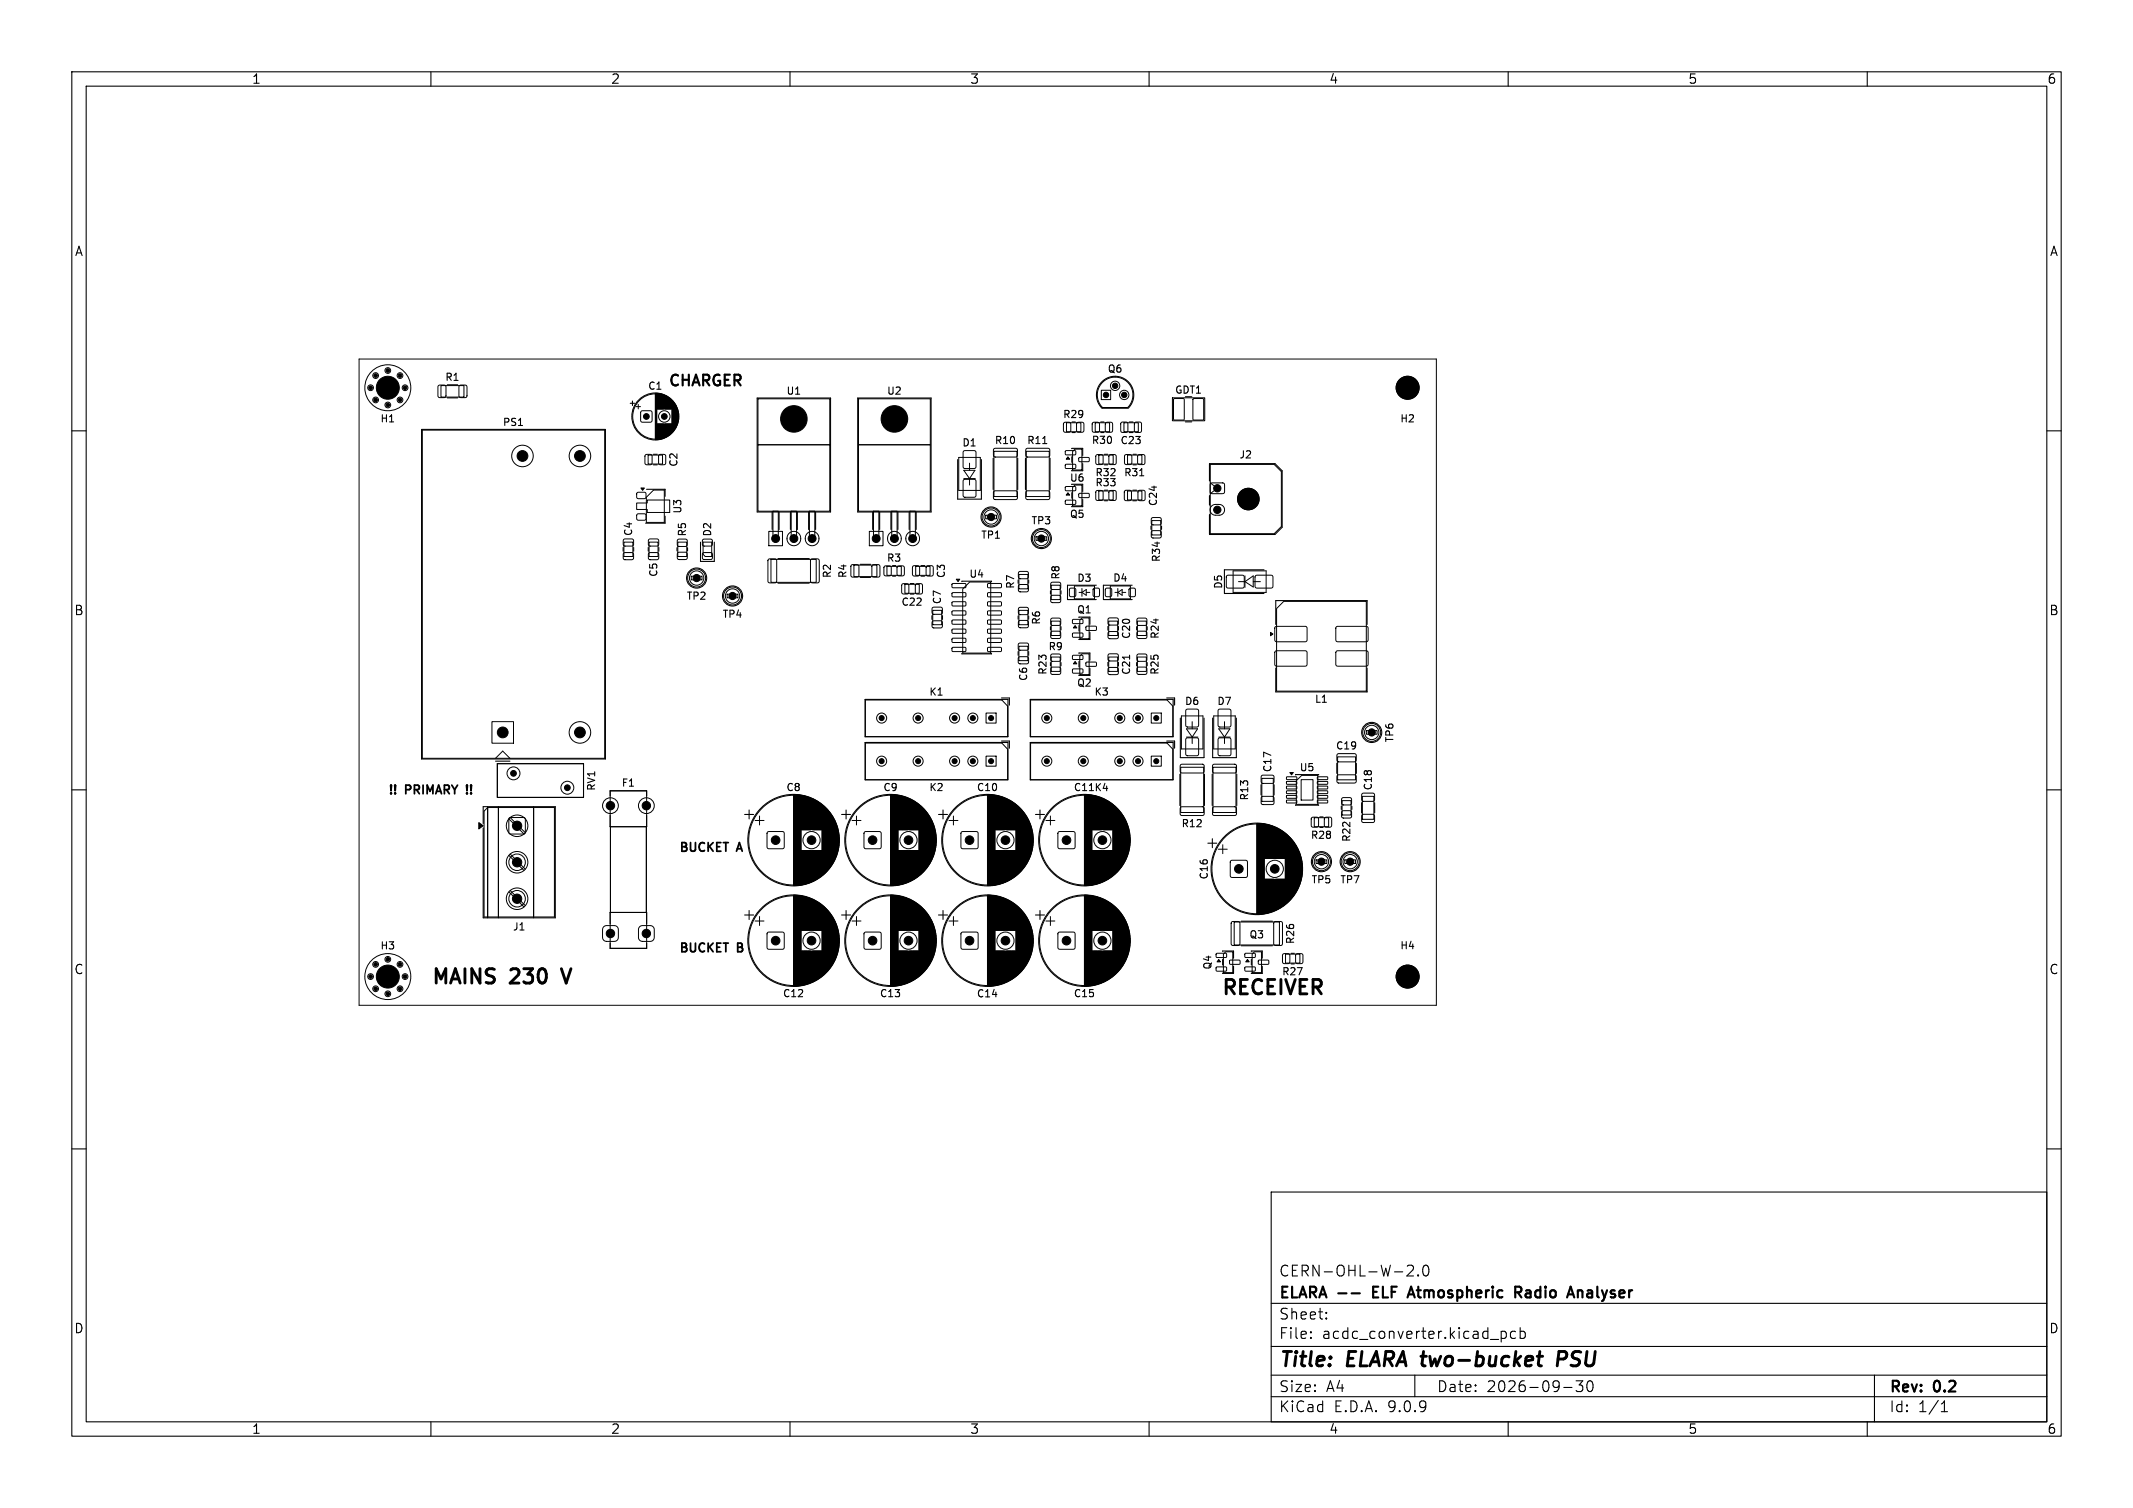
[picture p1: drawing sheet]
<svg xmlns="http://www.w3.org/2000/svg" width="297mm" height="210mm" viewBox="0 0 297 210" stroke-linecap="round" stroke-linejoin="round" font-family="sans-serif">
<defs><g id="words">
<g font-size="2.8">
<text x="60" y="137.6">MAINS</text>
<text x="71.3" y="137.6">230</text>
<text x="79.3" y="137.6">V</text>
<text x="170" y="139.1">RECEIVER</text>
<text x="178" y="190.9">Title:</text>
<text x="187.7" y="190.9">ELARA two-bucket</text>
<text x="218.5" y="190.9">PSU</text>
</g>
<g font-size="2.1">
<text x="93" y="54.2">CHARGER</text>
<text x="178" y="178">CERN-OHL-W-2.0</text>
<text x="178" y="184">Sheet:</text>
<text x="178" y="181.2">ELARA --</text>
<text x="191.8" y="181.2">ELF</text>
<text x="197.4" y="181.2">Atmospheric</text>
<text x="212.8" y="181.2">Radio</text>
<text x="220.9" y="181.2">Analyser</text>
<text x="178" y="186.7">File:</text>
<text x="184.1" y="186.7">acdc_converter.kicad_pcb</text>
<text x="178" y="196.9">KiCad</text>
<text x="178" y="194.1">Size:</text>
<text x="184.7" y="194.1">A4</text>
<text x="185.7" y="196.9">E.D.A.</text>
<text x="193.3" y="196.9">9.0.9</text>
<text x="200" y="194.1">Date:</text>
<text x="207" y="194.1">2026-09-30</text>
<text x="263" y="194.3">Rev:</text>
<text x="263" y="196.9">Id:</text>
<text x="267.1" y="196.9">1/1</text>
<text x="269.4" y="194.3">0.2</text>
</g>
<g font-size="1.8">
<text x="35" y="11.9">1</text>
<text x="85" y="11.9">2</text>
<text x="135" y="11.9">3</text>
<text x="185" y="11.9">4</text>
<text x="235" y="11.9">5</text>
<text x="285" y="11.9">6</text>
<text x="10.3" y="35.9">A</text>
<text x="285.4" y="35.9">A</text>
<text x="10.3" y="85.9">B</text>
<text x="285.3" y="85.9">B</text>
<text x="10.3" y="135.9">C</text>
<text x="285.3" y="135.9">C</text>
<text x="10.3" y="185.9">D</text>
<text x="285.3" y="185.9">D</text>
<text x="35" y="199.9">1</text>
<text x="85" y="199.9">2</text>
<text x="135" y="199.9">3</text>
<text x="185" y="199.9">4</text>
<text x="235" y="199.9">5</text>
<text x="285" y="199.9">6</text>
</g>
<g font-size="1.7">
<text x="54" y="111">!!</text>
<text x="56.6" y="111">PRIMARY</text>
<text x="65.6" y="111">!!</text>
<text x="94.5" y="119">BUCKET</text>
<text x="102.8" y="119">A</text>
<text x="94.5" y="133">BUCKET</text>
<text x="102.8" y="133">B</text>
</g>
<g font-size="1.4">
<text x="61.9" y="53.2">R1</text>
<text x="154.1" y="52.1">Q6</text>
<text x="52.9" y="59">H1</text>
<text x="69.9" y="59.5">PS1</text>
<text x="90.1" y="54.5">C1</text>
<text x="109.4" y="55.2">U1</text>
<text x="123.4" y="55.2">U2</text>
<text x="147.9" y="58.4">R29</text>
<text x="163.5" y="55">GDT1</text>
<text x="194.9" y="59">H2</text>
<text x="94.5" y="65.1" transform="rotate(-90 94.5 65.1)">C2</text>
<text x="133.9" y="62.4">D1</text>
<text x="138.4" y="62">R10</text>
<text x="142.9" y="62">R11</text>
<text x="151.9" y="62">R30</text>
<text x="155.9" y="62.1">C23</text>
<text x="172.5" y="64">J2</text>
<text x="95.1" y="71.6" transform="rotate(-90 95.1 71.6)">U3</text>
<text x="148.9" y="67.3">U6</text>
<text x="152.4" y="66.5">R32</text>
<text x="152.4" y="67.9">R33</text>
<text x="156.4" y="66.5">R31</text>
<text x="161.3" y="70.6" transform="rotate(-90 161.3 70.6)">C24</text>
<text x="88.2" y="74.7" transform="rotate(-90 88.2 74.7)">C4</text>
<text x="95.7" y="74.8" transform="rotate(-90 95.7 74.8)">R5</text>
<text x="99.2" y="74.8" transform="rotate(-90 99.2 74.8)">D2</text>
<text x="136.5" y="75.2">TP1</text>
<text x="143.5" y="73.2">TP3</text>
<text x="148.9" y="72.3">Q5</text>
<text x="91.7" y="80.4" transform="rotate(-90 91.7 80.4)">C5</text>
<text x="95.5" y="83.7">TP2</text>
<text x="115.9" y="80.6" transform="rotate(-90 115.9 80.6)">R2</text>
<text x="118.1" y="80.6" transform="rotate(-90 118.1 80.6)">R4</text>
<text x="123.4" y="78.4">R3</text>
<text x="131.8" y="80.6" transform="rotate(-90 131.8 80.6)">C3</text>
<text x="134.9" y="80.7">U4</text>
<text x="141.4" y="82.1" transform="rotate(-90 141.4 82.1)">R7</text>
<text x="147.7" y="80.8" transform="rotate(-90 147.7 80.8)">R8</text>
<text x="149.9" y="81.2">D3</text>
<text x="154.9" y="81.2">D4</text>
<text x="161.7" y="78.4" transform="rotate(-90 161.7 78.4)">R34</text>
<text x="170.4" y="82.1" transform="rotate(-90 170.4 82.1)">D5</text>
<text x="100.5" y="86.2">TP4</text>
<text x="125.4" y="84.6">C22</text>
<text x="131.2" y="84.2" transform="rotate(-90 131.2 84.2)">C7</text>
<text x="145" y="87.1" transform="rotate(-90 145 87.1)">R6</text>
<text x="149.9" y="85.6">Q1</text>
<text x="157.6" y="89.1" transform="rotate(-90 157.6 89.1)">C20</text>
<text x="161.5" y="89.1" transform="rotate(-90 161.5 89.1)">R24</text>
<text x="143.2" y="94.9" transform="rotate(-90 143.2 94.9)">C6</text>
<text x="145.9" y="90.8">R9</text>
<text x="145.9" y="94.1" transform="rotate(-90 145.9 94.1)">R23</text>
<text x="149.9" y="95.8">Q2</text>
<text x="157.6" y="94.1" transform="rotate(-90 157.6 94.1)">C21</text>
<text x="161.5" y="94.1" transform="rotate(-90 161.5 94.1)">R25</text>
<text x="129.3" y="97.1">K1</text>
<text x="152.3" y="97.1">K3</text>
<text x="164.9" y="98.4">D6</text>
<text x="169.4" y="98.4">D7</text>
<text x="183" y="98.1">L1</text>
<text x="177.2" y="107.6" transform="rotate(-90 177.2 107.6)">C17</text>
<text x="180.9" y="107.6">U5</text>
<text x="185.9" y="104.6">C19</text>
<text x="194.2" y="103.5" transform="rotate(-90 194.2 103.5)">TP6</text>
<text x="83.1" y="110.2" transform="rotate(-90 83.1 110.2)">RV1</text>
<text x="86.5" y="109.8">F1</text>
<text x="109.4" y="110.4">C8</text>
<text x="122.9" y="110.4">C9</text>
<text x="129.3" y="110.4">K2</text>
<text x="135.9" y="110.4">C10</text>
<text x="149.4" y="110.4">C11 K4</text>
<text x="174" y="111.6" transform="rotate(-90 174 111.6)">R13</text>
<text x="191.2" y="110.2" transform="rotate(-90 191.2 110.2)">C18</text>
<text x="164.4" y="115.4">R12</text>
<text x="182.4" y="117">R28</text>
<text x="188.2" y="117.3" transform="rotate(-90 188.2 117.3)">R22</text>
<text x="168.4" y="122.6" transform="rotate(-90 168.4 122.6)">C16</text>
<text x="182.5" y="123.2">TP5</text>
<text x="186.5" y="123.2">TP7</text>
<text x="71.3" y="129.8">J1</text>
<text x="173.9" y="130.9">Q3</text>
<text x="180.4" y="131.6" transform="rotate(-90 180.4 131.6)">R26</text>
<text x="52.9" y="132.4">H3</text>
<text x="168.9" y="135.1" transform="rotate(-90 168.9 135.1)">Q4</text>
<text x="178.4" y="136">R27</text>
<text x="194.9" y="132.4">H4</text>
<text x="108.9" y="139.1">C12</text>
<text x="122.4" y="139.1">C13</text>
<text x="135.9" y="139.1">C14</text>
<text x="149.4" y="139.1">C15</text>
</g>
</g></defs>
<g fill="none" stroke="#000" stroke-width=".15">
<path d="M10 10h277v190h-277zM12 12h273v186h-273zM60 10v2M110 10v2M160 10v2M210 10v2M260 10v2M58.7 59.8h25.6v45.9h-25.6zM62.3 55.4h1.4M87.7 56.2h.7M88.1 55.8v.7M91.2 54.8v6.4"/>
<path d="M91.3 54.8v6.4M91.4 54.8v6.4M91.5 54.8v2.2M91.5 59v2.2M91.6 54.8v2.2M91.6 59v2.2M91.7 54.8v2.2M91.7 59v2.2M91.8 54.8v2.2M91.8 59v2.2M91.9 54.8v2.2M91.9 59v2.2"/>
<path d="M92 54.9v2.1M92 59v2.2M92 59v2.1M92.1 54.9v2.1M92.1 59v2.1M92.2 54.9v2.1M92.2 59v2.1M92.3 54.9v2.1M92.3 59v2.1M92.3 55v2M92.3 59v2M92.4 55v2"/>
<path d="M92.4 59v2M92.4 55v1.9M92.4 59.1v1.9M92.5 55v1.9M92.5 59.1v1.9M92.6 55v1.9M92.6 59.1v1.9M92.6 55.1v1.9M92.6 59v1.9M92.7 55.1v1.9M92.7 59v1.9M92.8 55.1v1.9"/>
<path d="M92.8 59v1.9M92.8 55.2v1.8M92.8 59v1.8M92.9 55.2v1.8M92.9 59v1.8M93 55.3v1.7M93 59v1.7M93.1 55.3v1.7M93.1 59v1.7M93.1 55.4v1.6M93.1 59v1.6M93.2 55.4v1.6"/>
<path d="M93.2 59v1.6M93.2 55.5v1.5M93.2 59v1.5M93.3 55.5v1.5M93.3 59v1.5M93.4 55.6v1.4M93.4 59v1.5M93.4 59v1.4M93.5 55.6v1.4M93.5 59v1.4M93.5 55.7v1.3M93.5 59v1.3"/>
<path d="M93.6 55.7v4.6M93.6 55.8v4.4M93.7 55.9v4.2M93.8 56v4M93.9 56.1v3.8M93.9 56.2v3.6M94 56.2v3.6M94 56.3v3.4M94 56.4v3.2M94.1 56.4v3.2M94.1 56.5v3M94.2 56.6v2.8"/>
<path d="M94.2 56.7v2.7M94.3 56.7v2.6M94.3 56.8v2.4M94.3 56.9v2.2M94.4 57.1v1.8M94.4 57.2v1.6M94.4 57.4v1.2M94.5 57.6v.8M105.4 55.4h10.2v15.9h-10.2zM119.4 55.4h10.3v15.9h-10.3zM153.3 58.8h.4M153.4 56.8a2.6 2.6 0 0 1 0-3.6 2.6 2.6 0 0 1 3.7 0 2.6 2.6 0 0 1 0 3.6"/>
<path d="M153.5 56.9h3.6M157.2 58.8h.6M165.1 58.8h.8M10 60h2M86.8 76.2v.6M88.2 76.2v.6M90 68.1h2.6v1M90.3 76.2v.6M91 63.3h.5M91 64.7h.5M91.7 76.2v.6M92.6 71.9v1h-2.7"/>
<path d="M94.3 76.3v.4M95.7 76.3v.4M97.5 75.5v2.7h2v-2.7M107.5 71.3v2.4M108.3 77.8h4.4M108.5 71.3v2.4M110.1 71.3v2.4M111 71.3v2.4M112.6 71.3v2.4M113.6 71.3v2.4M119.8 78.6h1.4M121.5 71.3v2.4"/>
<path d="M122.5 71.3v2.4M124.1 71.3v2.4M125 71.3v2.4M126.6 71.3v2.4M127.6 71.3v2.4M128.2 78.8h.6M133.3 64v5.5h3.3v-5.5M138.3 63.8v4.4M141.7 63.8v4.4M142.8 63.8v4.4M145.2 61.8h.6M146.2 63.8v4.4"/>
<path d="M149.2 62.5l1.6-.1v1M149.2 63.6v.8M149.2 68.6v.8M149.3 60.2h.4M150.8 64.6v1l-1.6-.1M150.8 69.6v1l-1.6-.1M150.8 67.4v1M153.3 60.2h.4M153.8 69.7h.4M153.8 63.3h.4M153.8 64.7h.4M157.2 60.2h.6"/>
<path d="M157.7 68.3h.6M157.7 69.7h.6M157.8 63.3h.4M157.8 64.7h.4M158.7 66.3h.6M160.3 73.3v.4M161.7 73.3v.4M168.4 67v-2.4h9.1l1 1v7.8l-1 1h-9.1v-2.7M168.4 69v1.3M176 79.4h-5.5v3.3h5.5M285 60h2M108.3 81.2h4.4"/>
<path d="M119.8 80.4h1.4M120.5 97.4h19.8v5.2h-19.8zM124.3 80.2h.4M126.7 81.3h.6M126.7 82.7h.6M128.2 80.2h.6M129.8 85.7v.6M131.2 85.7v.6M133.9 81h4.2M133.9 91h4.2M139.4 97.2h1.1v1M141.8 85.8v.4"/>
<path d="M141.8 90.7v.6M143.2 80.8v.4M143.2 85.8v.4M143.2 90.7v.6M143.4 97.4h19.9v5.2h-19.9zM146.3 82.3v.4M146.3 87.3v.4M147.7 82.3v.4M147.7 87.3v.4M147.7 92.3v.4M150.2 91l1.6-.1v1M150.2 87.1v.8"/>
<path d="M150.2 92.1v.8M151.8 85.9v1M151.8 88.1v1l-1.6-.1M151.8 93.1v1l-1.6-.1M152.6 81.5h-4v2h4M154.3 87.2v.6M154.3 92.2v.6M155.7 87.2v.6M155.7 92.2v.6M157.3 91.2v.6M157.6 81.5h-4v2h4M158.3 87.3v.4"/>
<path d="M158.3 92.3v.4M159.7 87.3v.4M159.7 92.3v.4M162.4 97.2h1.2v1M177.6 87v-3.4h12.8v3.4M177.6 93v3.4h12.8v-3.4M10 110h2M67.3 114.7v-2.4h10v15.5h-10v-12.5M67.9 112.3v15.5M69 106h2M69.2 106.4h12v4.7h-12zM69.4 112.3v15.5"/>
<path d="M74.3 112.3v15.5M85 110.8v-.7h5v.7M85 113.6v1.5h5v-1.5M85 115.1v12M90 115.1v12M103.7 113.4h1.2M104.3 112.8v1.3M110.5 110.7v12.6M110.6 110.7v12.6M110.7 110.7v12.6M110.8 110.7v12.6M110.9 110.7v12.6"/>
<path d="M111 110.7v12.6M111.1 110.7v12.6M111.2 110.7v12.6M111.3 110.7v12.6M111.4 110.7v12.6M111.5 110.7v12.6M111.5 110.8v12.4M111.6 110.8v4.8M111.6 118.4v4.8M111.7 110.8v4.8M111.7 118.4v4.8M111.8 110.8v4.8"/>
<path d="M111.8 118.4v4.8M111.9 110.8v4.8M111.9 118.4v4.8M112 110.8v4.8M112 118.4v4.8M112 110.9v4.7M112 118.4v4.7M112.1 110.9v4.7M112.1 118.4v4.7M112.2 110.9v4.7M112.2 118.4v4.7M112.3 110.9v4.7"/>
<path d="M112.3 118.4v4.7M112.4 111v4.6M112.4 118.4v4.6M112.5 111v4.6M112.5 118.4v4.6M112.6 111v4.6M112.6 118.4v4.6M112.7 111v4.6M112.7 118.4v4.6M112.7 111.1v4.5M112.7 118.4v4.5M112.8 111.1v4.5"/>
<path d="M112.8 118.4v4.5M112.9 111.1v4.5M112.9 118.4v4.5M112.9 111.1v4.4M112.9 118.5v4.4M112.9 111.2v4.3M112.9 118.5v4.3M113 111.2v4.3M113 118.5v4.3M113.1 111.2v4.3M113.1 118.5v4.3M113.1 111.2v4.4"/>
<path d="M113.1 118.4v4.4M113.2 111.3v4.3M113.2 118.4v4.3M113.3 111.3v4.3M113.3 118.4v4.3M113.4 111.4v4.2M113.4 118.4v4.2M113.5 111.4v4.2M113.5 118.4v4.2M113.6 111.5v4.1M113.6 118.4v4.1M113.7 111.5v4.1"/>
<path d="M113.7 118.4v4.1M113.7 111.6v4M113.7 118.4v4M113.8 111.6v4M113.8 118.4v4M113.9 111.6v4M113.9 118.4v4M113.9 111.7v3.9M113.9 118.4v3.9M114 111.7v3.9M114 118.4v3.9M114.1 111.8v3.8"/>
<path d="M114.1 118.4v3.8M114.2 111.8v3.8M114.2 118.4v3.8M114.2 111.9v3.7M114.2 118.4v3.7M114.3 111.9v3.7M114.3 118.4v3.7M114.3 112v3.6M114.3 118.4v3.6M114.4 112v3.6M114.4 118.4v3.6M114.5 112.1v9.9"/>
<path d="M114.5 112.1v9.8M114.6 112.1v9.8M114.6 112.2v9.6M114.7 112.2v9.6M114.7 112.3v9.4M114.8 112.3v9.4M114.8 112.4v9.2M114.9 112.4v9.2M114.9 112.5v9M115 112.5v9M115 112.6v8.8M115.1 112.6v8.8"/>
<path d="M115.1 112.7v8.6M115.2 112.7v8.6M115.2 112.8v8.4M115.3 112.8v8.4M115.3 112.9v8.2M115.4 112.9v8.2M115.4 113v8M115.5 113v8M115.5 113.1v7.8M115.6 113.2v7.6M115.6 113.3v7.5M115.7 113.3v7.4"/>
<path d="M115.7 113.4v7.2M115.8 113.5v7M115.9 113.6v6.8M115.9 113.7v6.6M116 113.8v6.4M116 113.9v6.2M116.1 113.9v6.2M116.1 114v6M116.1 114.1v5.8M116.2 114.2v5.6M116.3 114.3v5.4M116.3 114.4v5.2"/>
<path d="M116.3 114.5v5M116.4 114.6v4.8M116.4 114.7v4.6M116.5 114.8v4.4M116.5 114.9v4.2M116.5 115v4M116.6 115.1v3.8M116.6 115.3v3.4M116.7 115.4v3.2M116.7 115.6v2.8M116.7 115.8v2.4M116.8 116v2"/>
<path d="M116.8 116.2v1.6M116.9 116.7v.6M117.2 113.4h1.2M117.8 112.8v1.3M120.5 103.4h19.8v5.2h-19.8zM124 110.7v12.6M124.1 110.7v12.6M124.2 110.7v12.6M124.3 110.7v12.6M124.4 110.7v12.6M124.5 110.7v12.6M124.6 110.7v12.6"/>
<path d="M124.7 110.7v12.6M124.8 110.7v12.6M124.9 110.7v12.6M125 110.7v12.6M125 110.8v12.4M125.1 110.8v4.8M125.1 118.4v4.8M125.2 110.8v4.8M125.2 118.4v4.8M125.3 110.8v4.8M125.3 118.4v4.8M125.4 110.8v4.8"/>
<path d="M125.4 118.4v4.8M125.5 110.8v4.8M125.5 118.4v4.8M125.5 110.9v4.7M125.5 118.4v4.7M125.6 110.9v4.7M125.6 118.4v4.7M125.7 110.9v4.7M125.7 118.4v4.7M125.8 110.9v4.7M125.8 118.4v4.7M125.9 111v4.6"/>
<path d="M125.9 118.4v4.6M126 111v4.6M126 118.4v4.6M126.1 111v4.6M126.1 118.4v4.6M126.2 111v4.6M126.2 118.4v4.6M126.2 111.1v4.5M126.2 118.4v4.5M126.3 111.1v4.5M126.3 118.4v4.5M126.4 111.1v4.5"/>
<path d="M126.4 118.4v4.5M126.4 111.1v4.4M126.4 118.5v4.4M126.4 111.2v4.3M126.4 118.5v4.3M126.5 111.2v4.3M126.5 118.5v4.3M126.6 111.2v4.3M126.6 118.5v4.3M126.6 111.2v4.4M126.6 118.4v4.4M126.7 111.3v4.3"/>
<path d="M126.7 118.4v4.3M126.8 111.3v4.3M126.8 118.4v4.3M126.9 111.4v4.2M126.9 118.4v4.2M127 111.4v4.2M127 118.4v4.2M127.1 111.5v4.1M127.1 118.4v4.1M127.2 111.5v4.1M127.2 118.4v4.1M127.2 111.6v4"/>
<path d="M127.2 118.4v4M127.3 111.6v4M127.3 118.4v4M127.4 111.6v4M127.4 118.4v4M127.4 111.7v3.9M127.4 118.4v3.9M127.5 111.7v3.9M127.5 118.4v3.9M127.6 111.8v3.8M127.6 118.4v3.8M127.7 111.8v3.8"/>
<path d="M127.7 118.4v3.8M127.7 111.9v3.7M127.7 118.4v3.7M127.8 111.9v3.7M127.8 118.4v3.7M127.8 112v3.6M127.8 118.4v3.6M127.9 112v3.6M127.9 118.4v3.6M128 112.1v9.9M128 112.1v9.8M128.1 112.1v9.8"/>
<path d="M128.1 112.2v9.6M128.2 112.2v9.6M128.2 112.3v9.4M128.3 112.3v9.4M128.3 112.4v9.2M128.4 112.4v9.2M128.4 112.5v9M128.5 112.5v9M128.5 112.6v8.8M128.6 112.6v8.8M128.6 112.7v8.6M128.7 112.7v8.6"/>
<path d="M128.7 112.8v8.4M128.8 112.8v8.4M128.8 112.9v8.2M128.9 112.9v8.2M128.9 113v8M129 113v8M129 113.1v7.8M129.1 113.2v7.6M129.1 113.3v7.5M129.2 113.3v7.4M129.2 113.4v7.2M129.3 113.5v7"/>
<path d="M129.4 113.6v6.8M129.4 113.7v6.6M129.5 113.8v6.4M129.5 113.9v6.2M129.6 113.9v6.2M129.6 114v6M129.6 114.1v5.8M129.7 114.2v5.6M129.8 114.3v5.4M129.8 114.4v5.2M129.8 114.5v5M129.9 114.6v4.8"/>
<path d="M129.9 114.7v4.6M130 114.8v4.4M130 114.9v4.2M130 115v4M130.1 115.1v3.8M130.1 115.3v3.4M130.2 115.4v3.2M130.2 115.6v2.8M130.2 115.8v2.4M130.3 116v2M130.3 116.2v1.6M130.4 116.7v.6"/>
<path d="M130.7 113.4h1.2M131.3 112.8v1.3M137.5 110.7v12.6M137.6 110.7v12.6M137.7 110.7v12.6M137.8 110.7v12.6M137.9 110.7v12.6M138 110.7v12.6M138.1 110.7v12.6M138.2 110.7v12.6M138.3 110.7v12.6M138.4 110.7v12.6"/>
<path d="M138.5 110.7v12.6M138.5 110.8v12.4M138.6 110.8v4.8M138.6 118.4v4.8M138.7 110.8v4.8M138.7 118.4v4.8M138.8 110.8v4.8M138.8 118.4v4.8M138.9 110.8v4.8M138.9 118.4v4.8M139 110.8v4.8M139 118.4v4.8"/>
<path d="M139 110.9v4.7M139 118.4v4.7M139.1 110.9v4.7M139.1 118.4v4.7M139.2 110.9v4.7M139.2 118.4v4.7M139.3 110.9v4.7M139.3 118.4v4.7M139.4 111v4.6M139.4 118.4v4.6M139.4 103.2h1.1v1M139.5 111v4.6"/>
<path d="M139.5 118.4v4.6M139.6 111v4.6M139.6 118.4v4.6M139.7 111v4.6M139.7 118.4v4.6M139.7 111.1v4.5M139.7 118.4v4.5M139.8 111.1v4.5M139.8 118.4v4.5M139.9 111.1v4.5M139.9 118.4v4.5M139.9 111.1v4.4"/>
<path d="M139.9 118.5v4.4M139.9 111.2v4.3M139.9 118.5v4.3M140 111.2v4.3M140 118.5v4.3M140.1 111.2v4.3M140.1 118.5v4.3M140.1 111.2v4.4M140.1 118.4v4.4M140.2 111.3v4.3M140.2 118.4v4.3M140.3 111.3v4.3"/>
<path d="M140.3 118.4v4.3M140.4 111.4v4.2M140.4 118.4v4.2M140.5 111.4v4.2M140.5 118.4v4.2M140.6 111.5v4.1M140.6 118.4v4.1M140.7 111.5v4.1M140.7 118.4v4.1M140.7 111.6v4M140.7 118.4v4M140.8 111.6v4"/>
<path d="M140.8 118.4v4M140.9 111.6v4M140.9 118.4v4M140.9 111.7v3.9M140.9 118.4v3.9M141 111.7v3.9M141 118.4v3.9M141.1 111.8v3.8M141.1 118.4v3.8M141.2 111.8v3.8M141.2 118.4v3.8M141.2 111.9v3.7"/>
<path d="M141.2 118.4v3.7M141.3 111.9v3.7M141.3 118.4v3.7M141.3 112v3.6M141.3 118.4v3.6M141.4 112v3.6M141.4 118.4v3.6M141.5 112.1v9.9M141.5 112.1v9.8M141.6 112.1v9.8M141.6 112.2v9.6M141.7 112.2v9.6"/>
<path d="M141.7 112.3v9.4M141.8 112.3v9.4M141.8 112.4v9.2M141.9 112.4v9.2M141.9 112.5v9M142 112.5v9M142 112.6v8.8M142.1 112.6v8.8M142.1 112.7v8.6M142.2 112.7v8.6M142.2 112.8v8.4M142.3 112.8v8.4"/>
<path d="M142.3 112.9v8.2M142.4 112.9v8.2M142.4 113v8M142.5 113v8M142.5 113.1v7.8M142.6 113.2v7.6M142.6 113.3v7.5M142.7 113.3v7.4M142.7 113.4v7.2M142.8 113.5v7M142.9 113.6v6.8M142.9 113.7v6.6"/>
<path d="M143 113.8v6.4M143 113.9v6.2M143.1 113.9v6.2M143.1 114v6M143.1 114.1v5.8M143.2 114.2v5.6M143.3 114.3v5.4M143.3 114.4v5.2M143.3 114.5v5M143.4 114.6v4.8M143.4 114.7v4.6M143.4 103.4h19.9v5.2h-19.9z"/>
<path d="M143.5 114.8v4.4M143.5 114.9v4.2M143.5 115v4M143.6 115.1v3.8M143.6 115.3v3.4M143.7 115.4v3.2M143.7 115.6v2.8M143.7 115.8v2.4M143.8 116v2M143.8 116.2v1.6M143.9 116.7v.6M144.2 113.4h1.2"/>
<path d="M144.8 112.8v1.3M151 110.7v12.6M151.1 110.7v12.6M151.2 110.7v12.6M151.3 110.7v12.6M151.4 110.7v12.6M151.5 110.7v12.6M151.6 110.7v12.6M151.7 110.7v12.6M151.8 110.7v12.6M151.9 110.7v12.6M152 110.7v12.6"/>
<path d="M152 110.8v12.4M152.1 110.8v4.8M152.1 118.4v4.8M152.2 110.8v4.8M152.2 118.4v4.8M152.3 110.8v4.8M152.3 118.4v4.8M152.4 110.8v4.8M152.4 118.4v4.8M152.5 110.8v4.8M152.5 118.4v4.8M152.5 110.9v4.7"/>
<path d="M152.5 118.4v4.7M152.6 110.9v4.7M152.6 118.4v4.7M152.7 110.9v4.7M152.7 118.4v4.7M152.8 110.9v4.7M152.8 118.4v4.7M152.9 111v4.6M152.9 118.4v4.6M153 111v4.6M153 118.4v4.6M153.1 111v4.6"/>
<path d="M153.1 118.4v4.6M153.2 111v4.6M153.2 118.4v4.6M153.2 111.1v4.5M153.2 118.4v4.5M153.3 111.1v4.5M153.3 118.4v4.5M153.4 111.1v4.5M153.4 118.4v4.5M153.4 111.1v4.4M153.4 118.5v4.4M153.4 111.2v4.3"/>
<path d="M153.4 118.5v4.3M153.5 111.2v4.3M153.5 118.5v4.3M153.6 111.2v4.3M153.6 118.5v4.3M153.6 111.2v4.4M153.6 118.4v4.4M153.7 111.3v4.3M153.7 118.4v4.3M153.8 111.3v4.3M153.8 118.4v4.3M153.9 111.4v4.2"/>
<path d="M153.9 118.4v4.2M154 111.4v4.2M154 118.4v4.2M154.1 111.5v4.1M154.1 118.4v4.1M154.2 111.5v4.1M154.2 118.4v4.1M154.2 111.6v4M154.2 118.4v4M154.3 111.6v4M154.3 118.4v4M154.4 111.6v4"/>
<path d="M154.4 118.4v4M154.4 111.7v3.9M154.4 118.4v3.9M154.5 111.7v3.9M154.5 118.4v3.9M154.6 111.8v3.8M154.6 118.4v3.8M154.7 111.8v3.8M154.7 118.4v3.8M154.7 111.9v3.7M154.7 118.4v3.7M154.8 111.9v3.7"/>
<path d="M154.8 118.4v3.7M154.8 112v3.6M154.8 118.4v3.6M154.9 112v3.6M154.9 118.4v3.6M155 112.1v9.9M155 112.1v9.8M155.1 112.1v9.8M155.1 112.2v9.6M155.2 112.2v9.6M155.2 112.3v9.4M155.3 112.3v9.4"/>
<path d="M155.3 112.4v9.2M155.4 112.4v9.2M155.4 112.5v9M155.5 112.5v9M155.5 112.6v8.8M155.6 112.6v8.8M155.6 112.7v8.6M155.7 112.7v8.6M155.7 112.8v8.4M155.8 112.8v8.4M155.8 112.9v8.2M155.9 112.9v8.2"/>
<path d="M155.9 113v8M156 113v8M156 113.1v7.8M156.1 113.2v7.6M156.1 113.3v7.5M156.2 113.3v7.4M156.2 113.4v7.2M156.3 113.5v7M156.4 113.6v6.8M156.4 113.7v6.6M156.5 113.8v6.4M156.5 113.9v6.2"/>
<path d="M156.6 113.9v6.2M156.6 114v6M156.6 114.1v5.8M156.7 114.2v5.6M156.8 114.3v5.4M156.8 114.4v5.2M156.8 114.5v5M156.9 114.6v4.8M156.9 114.7v4.6M157 114.8v4.4M157 114.9v4.2M157 115v4"/>
<path d="M157.1 115.1v3.8M157.1 115.3v3.4M157.2 115.4v3.2M157.2 115.6v2.8M157.2 115.8v2.4M157.3 116v2M157.3 116.2v1.6M157.4 116.7v.6M162.4 103.2h1.2v1M164.3 107.8v4.4M164.3 100v5.5h3.3v-5.5M167.7 107.8v4.4"/>
<path d="M168.2 117.4h1.2M168.8 107.8v4.4M168.8 116.8v1.3M168.8 100v5.5h3.4v-5.5M172.2 107.8v4.4M175 114.7v12.6M175.1 114.7v12.6M175.2 114.7v12.6M175.3 114.7v12.6M175.4 114.7v12.6M175.5 114.7v12.6M175.6 114.7v12.6"/>
<path d="M175.6 109.3v1.4M175.7 114.7v12.6M175.8 114.7v12.6M175.9 114.7v12.6M176 114.7v12.6M176 114.8v12.4M176.1 114.8v4.8M176.2 114.8v4.8M176.3 114.8v4.8M176.4 114.8v4.8M176.5 114.8v4.8M176.5 114.9v4.7"/>
<path d="M176.6 114.9v4.7M176.7 114.9v4.7M176.8 114.9v4.7M176.9 115v4.6M177 115v4.6M177.1 115v4.6M177.2 115v4.6M177.2 115.1v4.5M177.3 115.1v4.5M177.4 115.1v4.5M177.4 115.1v4.4M177.4 109.3v1.4"/>
<path d="M177.4 115.2v4.3M177.5 115.2v4.3M177.6 115.2v4.3M177.6 115.2v4.4M177.7 115.3v4.3M177.8 115.3v4.3M177.9 115.4v4.2M178 115.4v4.2M178.1 115.5v4.1M178.2 115.5v4.1M178.2 115.6v4M178.3 115.6v4"/>
<path d="M178.4 115.6v4M178.4 115.7v3.9M178.5 115.7v3.9M178.6 115.8v3.8M178.7 115.8v3.8M178.7 115.9v3.7M178.8 115.9v3.7M178.8 116v3.6M178.9 116v3.6M179 116.1v9.9M179 116.1v9.8M179.1 116.1v9.8"/>
<path d="M179.1 116.2v9.6M179.2 116.2v9.6M179.2 116.3v9.4M179.3 116.3v9.4M179.3 116.4v9.2M179.4 116.4v9.2M179.4 116.5v9M179.5 116.5v9M179.5 116.6v8.8M179.6 116.6v8.8M179.6 116.7v8.6M179.7 116.7v8.6"/>
<path d="M179.7 116.8v8.4M179.8 116.8v8.4M179.8 116.9v8.2M179.9 116.9v8.2M179.9 117v8M180 117v8M180 117.1v7.8M180.1 117.2v7.6M180.1 117.3v7.5M180.2 117.3v7.4M180.2 117.4v7.2M180.3 117.5v7"/>
<path d="M180.4 117.6v6.8M180.4 107.9h3.2M180.4 112.1h3.2M180.4 117.7v6.6M180.5 117.8v6.4M180.5 117.9v6.2M180.6 117.9v6.2M180.6 118v6M180.6 118.1v5.8M180.7 118.2v5.6M180.8 118.3v5.4M180.8 118.4v5.2"/>
<path d="M180.8 118.5v5M180.9 118.6v4.8M180.9 118.7v4.6M181 118.8v4.4M181 118.9v4.2M181 119v4M181.1 119.1v3.8M181.1 119.3v3.4M181.2 119.4v3.2M181.2 119.6v2.8M181.2 119.8v2.4M181.3 120v2"/>
<path d="M183.8 113.8h.4M183.8 115.2h.4M186.1 106.3v1.4M186.8 112.3v.4M188.2 112.3v.4M188.9 106.3v1.4M189.6 111.8v1.4M191.4 111.8v1.4M285 110h2M85 128.6v-1.5h5v1.5M85 131.4v.7h5v-.7M103.7 127.4h1.2"/>
<path d="M104.3 126.8v1.3M110.5 124.7v12.6M110.6 124.7v12.6M110.7 124.7v12.6M110.8 124.7v12.6M110.9 124.7v12.6M111 124.7v12.6M111.1 124.7v12.6M111.2 124.7v12.6M111.3 124.7v12.6M111.4 124.7v12.6M111.5 124.7v12.6"/>
<path d="M111.5 124.8v12.4M111.6 124.8v4.8M111.6 132.4v4.8M111.7 124.8v4.8M111.7 132.4v4.8M111.8 124.8v4.8M111.8 132.4v4.8M111.9 124.8v4.8M111.9 132.4v4.8M112 124.8v4.8M112 132.4v4.8M112 124.9v4.7"/>
<path d="M112 132.4v4.7M112.1 124.9v4.7M112.1 132.4v4.7M112.2 124.9v4.7M112.2 132.4v4.7M112.3 124.9v4.7M112.3 132.4v4.7M112.4 125v4.6M112.4 132.4v4.6M112.5 125v4.6M112.5 132.4v4.6M112.6 125v4.6"/>
<path d="M112.6 132.4v4.6M112.7 125v4.6M112.7 132.4v4.6M112.7 125.1v4.5M112.7 132.4v4.5M112.8 125.1v4.5M112.8 132.4v4.5M112.9 125.1v4.5M112.9 132.4v4.5M112.9 125.1v4.4M112.9 132.5v4.4M112.9 125.2v4.3"/>
<path d="M112.9 132.5v4.3M113 125.2v4.3M113 132.5v4.3M113.1 125.2v4.3M113.1 132.5v4.3M113.1 125.2v4.4M113.1 132.4v4.4M113.2 125.3v4.3M113.2 132.4v4.3M113.3 125.3v4.3M113.3 132.4v4.3M113.4 125.4v4.2"/>
<path d="M113.4 132.4v4.2M113.5 125.4v4.2M113.5 132.4v4.2M113.6 125.5v4.1M113.6 132.4v4.1M113.7 125.5v4.1M113.7 132.4v4.1M113.7 125.6v4M113.7 132.4v4M113.8 125.6v4M113.8 132.4v4M113.9 125.6v4"/>
<path d="M113.9 132.4v4M113.9 125.7v3.9M113.9 132.4v3.9M114 125.7v3.9M114 132.4v3.9M114.1 125.8v3.8M114.1 132.4v3.8M114.2 125.8v3.8M114.2 132.4v3.8M114.2 125.9v3.7M114.2 132.4v3.7M114.3 125.9v3.7"/>
<path d="M114.3 132.4v3.7M114.3 126v3.6M114.3 132.4v3.6M114.4 126v3.6M114.4 132.4v3.6M114.5 126.1v9.9M114.5 126.1v9.8M114.6 126.1v9.8M114.6 126.2v9.6M114.7 126.2v9.6M114.7 126.3v9.4M114.8 126.3v9.4"/>
<path d="M114.8 126.4v9.2M114.9 126.4v9.2M114.9 126.5v9M115 126.5v9M115 126.6v8.8M115.1 126.6v8.8M115.1 126.7v8.6M115.2 126.7v8.6M115.2 126.8v8.4M115.3 126.8v8.4M115.3 126.9v8.2M115.4 126.9v8.2"/>
<path d="M115.4 127v8M115.5 127v8M115.5 127.1v7.8M115.6 127.2v7.6M115.6 127.3v7.5M115.7 127.3v7.4M115.7 127.4v7.2M115.8 127.5v7M115.9 127.6v6.8M115.9 127.7v6.6M116 127.8v6.4M116 127.9v6.2"/>
<path d="M116.1 127.9v6.2M116.1 128v6M116.1 128.1v5.8M116.2 128.2v5.6M116.3 128.3v5.4M116.3 128.4v5.2M116.3 128.5v5M116.4 128.6v4.8M116.4 128.7v4.6M116.5 128.8v4.4M116.5 128.9v4.2M116.5 129v4"/>
<path d="M116.6 129.1v3.8M116.6 129.3v3.4M116.7 129.4v3.2M116.7 129.6v2.8M116.7 129.8v2.4M116.8 130v2M116.8 130.2v1.6M116.9 130.7v.6M117.2 127.4h1.2M117.8 126.8v1.3M124 124.7v12.6M124.1 124.7v12.6"/>
<path d="M124.2 124.7v12.6M124.3 124.7v12.6M124.4 124.7v12.6M124.5 124.7v12.6M124.6 124.7v12.6M124.7 124.7v12.6M124.8 124.7v12.6M124.9 124.7v12.6M125 124.7v12.6M125 124.8v12.4M125.1 124.8v4.8M125.1 132.4v4.8"/>
<path d="M125.2 124.8v4.8M125.2 132.4v4.8M125.3 124.8v4.8M125.3 132.4v4.8M125.4 124.8v4.8M125.4 132.4v4.8M125.5 124.8v4.8M125.5 132.4v4.8M125.5 124.9v4.7M125.5 132.4v4.7M125.6 124.9v4.7M125.6 132.4v4.7"/>
<path d="M125.7 124.9v4.7M125.7 132.4v4.7M125.8 124.9v4.7M125.8 132.4v4.7M125.9 125v4.6M125.9 132.4v4.6M126 125v4.6M126 132.4v4.6M126.1 125v4.6M126.1 132.4v4.6M126.2 125v4.6M126.2 132.4v4.6"/>
<path d="M126.2 125.1v4.5M126.2 132.4v4.5M126.3 125.1v4.5M126.3 132.4v4.5M126.4 125.1v4.5M126.4 132.4v4.5M126.4 125.1v4.4M126.4 132.5v4.4M126.4 125.2v4.3M126.4 132.5v4.3M126.5 125.2v4.3M126.5 132.5v4.3"/>
<path d="M126.6 125.2v4.3M126.6 132.5v4.3M126.6 125.2v4.4M126.6 132.4v4.4M126.7 125.3v4.3M126.7 132.4v4.3M126.8 125.3v4.3M126.8 132.4v4.3M126.9 125.4v4.2M126.9 132.4v4.2M127 125.4v4.2M127 132.4v4.2"/>
<path d="M127.1 125.5v4.1M127.1 132.4v4.1M127.2 125.5v4.1M127.2 132.4v4.1M127.2 125.6v4M127.2 132.4v4M127.3 125.6v4M127.3 132.4v4M127.4 125.6v4M127.4 132.4v4M127.4 125.7v3.9M127.4 132.4v3.9"/>
<path d="M127.5 125.7v3.9M127.5 132.4v3.9M127.6 125.8v3.8M127.6 132.4v3.8M127.7 125.8v3.8M127.7 132.4v3.8M127.7 125.9v3.7M127.7 132.4v3.7M127.8 125.9v3.7M127.8 132.4v3.7M127.8 126v3.6M127.8 132.4v3.6"/>
<path d="M127.9 126v3.6M127.9 132.4v3.6M128 126.1v9.9M128 126.1v9.8M128.1 126.1v9.8M128.1 126.2v9.6M128.2 126.2v9.6M128.2 126.3v9.4M128.3 126.3v9.4M128.3 126.4v9.2M128.4 126.4v9.2M128.4 126.5v9"/>
<path d="M128.5 126.5v9M128.5 126.6v8.8M128.6 126.6v8.8M128.6 126.7v8.6M128.7 126.7v8.6M128.7 126.8v8.4M128.8 126.8v8.4M128.8 126.9v8.2M128.9 126.9v8.2M128.9 127v8M129 127v8M129 127.1v7.8"/>
<path d="M129.1 127.2v7.6M129.1 127.3v7.5M129.2 127.3v7.4M129.2 127.4v7.2M129.3 127.5v7M129.4 127.6v6.8M129.4 127.7v6.6M129.5 127.8v6.4M129.5 127.9v6.2M129.6 127.9v6.2M129.6 128v6M129.6 128.1v5.8"/>
<path d="M129.7 128.2v5.6M129.8 128.3v5.4M129.8 128.4v5.2M129.8 128.5v5M129.9 128.6v4.8M129.9 128.7v4.6M130 128.8v4.4M130 128.9v4.2M130 129v4M130.1 129.1v3.8M130.1 129.3v3.4M130.2 129.4v3.2"/>
<path d="M130.2 129.6v2.8M130.2 129.8v2.4M130.3 130v2M130.3 130.2v1.6M130.4 130.7v.6M130.7 127.4h1.2M131.3 126.8v1.3M137.5 124.7v12.6M137.6 124.7v12.6M137.7 124.7v12.6M137.8 124.7v12.6M137.9 124.7v12.6"/>
<path d="M138 124.7v12.6M138.1 124.7v12.6M138.2 124.7v12.6M138.3 124.7v12.6M138.4 124.7v12.6M138.5 124.7v12.6M138.5 124.8v12.4M138.6 124.8v4.8M138.6 132.4v4.8M138.7 124.8v4.8M138.7 132.4v4.8M138.8 124.8v4.8"/>
<path d="M138.8 132.4v4.8M138.9 124.8v4.8M138.9 132.4v4.8M139 124.8v4.8M139 132.4v4.8M139 124.9v4.7M139 132.4v4.7M139.1 124.9v4.7M139.1 132.4v4.7M139.2 124.9v4.7M139.2 132.4v4.7M139.3 124.9v4.7"/>
<path d="M139.3 132.4v4.7M139.4 125v4.6M139.4 132.4v4.6M139.5 125v4.6M139.5 132.4v4.6M139.6 125v4.6M139.6 132.4v4.6M139.7 125v4.6M139.7 132.4v4.6M139.7 125.1v4.5M139.7 132.4v4.5M139.8 125.1v4.5"/>
<path d="M139.8 132.4v4.5M139.9 125.1v4.5M139.9 132.4v4.5M139.9 125.1v4.4M139.9 132.5v4.4M139.9 125.2v4.3M139.9 132.5v4.3M140 125.2v4.3M140 132.5v4.3M140.1 125.2v4.3M140.1 132.5v4.3M140.1 125.2v4.4"/>
<path d="M140.1 132.4v4.4M140.2 125.3v4.3M140.2 132.4v4.3M140.3 125.3v4.3M140.3 132.4v4.3M140.4 125.4v4.2M140.4 132.4v4.2M140.5 125.4v4.2M140.5 132.4v4.2M140.6 125.5v4.1M140.6 132.4v4.1M140.7 125.5v4.1"/>
<path d="M140.7 132.4v4.1M140.7 125.6v4M140.7 132.4v4M140.8 125.6v4M140.8 132.4v4M140.9 125.6v4M140.9 132.4v4M140.9 125.7v3.9M140.9 132.4v3.9M141 125.7v3.9M141 132.4v3.9M141.1 125.8v3.8"/>
<path d="M141.1 132.4v3.8M141.2 125.8v3.8M141.2 132.4v3.8M141.2 125.9v3.7M141.2 132.4v3.7M141.3 125.9v3.7M141.3 132.4v3.7M141.3 126v3.6M141.3 132.4v3.6M141.4 126v3.6M141.4 132.4v3.6M141.5 126.1v9.9"/>
<path d="M141.5 126.1v9.8M141.6 126.1v9.8M141.6 126.2v9.6M141.7 126.2v9.6M141.7 126.3v9.4M141.8 126.3v9.4M141.8 126.4v9.2M141.9 126.4v9.2M141.9 126.5v9M142 126.5v9M142 126.6v8.8M142.1 126.6v8.8"/>
<path d="M142.1 126.7v8.6M142.2 126.7v8.6M142.2 126.8v8.4M142.3 126.8v8.4M142.3 126.9v8.2M142.4 126.9v8.2M142.4 127v8M142.5 127v8M142.5 127.1v7.8M142.6 127.2v7.6M142.6 127.3v7.5M142.7 127.3v7.4"/>
<path d="M142.7 127.4v7.2M142.8 127.5v7M142.9 127.6v6.8M142.9 127.7v6.6M143 127.8v6.4M143 127.9v6.2M143.1 127.9v6.2M143.1 128v6M143.1 128.1v5.8M143.2 128.2v5.6M143.3 128.3v5.4M143.3 128.4v5.2"/>
<path d="M143.3 128.5v5M143.4 128.6v4.8M143.4 128.7v4.6M143.5 128.8v4.4M143.5 128.9v4.2M143.5 129v4M143.6 129.1v3.8M143.6 129.3v3.4M143.7 129.4v3.2M143.7 129.6v2.8M143.7 129.8v2.4M143.8 130v2"/>
<path d="M143.8 130.2v1.6M143.9 130.7v.6M144.2 127.4h1.2M144.8 126.8v1.3M151 124.7v12.6M151.1 124.7v12.6M151.2 124.7v12.6M151.3 124.7v12.6M151.4 124.7v12.6M151.5 124.7v12.6M151.6 124.7v12.6M151.7 124.7v12.6"/>
<path d="M151.8 124.7v12.6M151.9 124.7v12.6M152 124.7v12.6M152 124.8v12.4M152.1 124.8v4.8M152.1 132.4v4.8M152.2 124.8v4.8M152.2 132.4v4.8M152.3 124.8v4.8M152.3 132.4v4.8M152.4 124.8v4.8M152.4 132.4v4.8"/>
<path d="M152.5 124.8v4.8M152.5 132.4v4.8M152.5 124.9v4.7M152.5 132.4v4.7M152.6 124.9v4.7M152.6 132.4v4.7M152.7 124.9v4.7M152.7 132.4v4.7M152.8 124.9v4.7M152.8 132.4v4.7M152.9 125v4.6M152.9 132.4v4.6"/>
<path d="M153 125v4.6M153 132.4v4.6M153.1 125v4.6M153.1 132.4v4.6M153.2 125v4.6M153.2 132.4v4.6M153.2 125.1v4.5M153.2 132.4v4.5M153.3 125.1v4.5M153.3 132.4v4.5M153.4 125.1v4.5M153.4 132.4v4.5"/>
<path d="M153.4 125.1v4.4M153.4 132.5v4.4M153.4 125.2v4.3M153.4 132.5v4.3M153.5 125.2v4.3M153.5 132.5v4.3M153.6 125.2v4.3M153.6 132.5v4.3M153.6 125.2v4.4M153.6 132.4v4.4M153.7 125.3v4.3M153.7 132.4v4.3"/>
<path d="M153.8 125.3v4.3M153.8 132.4v4.3M153.9 125.4v4.2M153.9 132.4v4.2M154 125.4v4.2M154 132.4v4.2M154.1 125.5v4.1M154.1 132.4v4.1M154.2 125.5v4.1M154.2 132.4v4.1M154.2 125.6v4M154.2 132.4v4"/>
<path d="M154.3 125.6v4M154.3 132.4v4M154.4 125.6v4M154.4 132.4v4M154.4 125.7v3.9M154.4 132.4v3.9M154.5 125.7v3.9M154.5 132.4v3.9M154.6 125.8v3.8M154.6 132.4v3.8M154.7 125.8v3.8M154.7 132.4v3.8"/>
<path d="M154.7 125.9v3.7M154.7 132.4v3.7M154.8 125.9v3.7M154.8 132.4v3.7M154.8 126v3.6M154.8 132.4v3.6M154.9 126v3.6M154.9 132.4v3.6M155 126.1v9.9M155 126.1v9.8M155.1 126.1v9.8M155.1 126.2v9.6"/>
<path d="M155.2 126.2v9.6M155.2 126.3v9.4M155.3 126.3v9.4M155.3 126.4v9.2M155.4 126.4v9.2M155.4 126.5v9M155.5 126.5v9M155.5 126.6v8.8M155.6 126.6v8.8M155.6 126.7v8.6M155.7 126.7v8.6M155.7 126.8v8.4"/>
<path d="M155.8 126.8v8.4M155.8 126.9v8.2M155.9 126.9v8.2M155.9 127v8M156 127v8M156 127.1v7.8M156.1 127.2v7.6M156.1 127.3v7.5M156.2 127.3v7.4M156.2 127.4v7.2M156.3 127.5v7M156.4 127.6v6.8"/>
<path d="M156.4 127.7v6.6M156.5 127.8v6.4M156.5 127.9v6.2M156.6 127.9v6.2M156.6 128v6M156.6 128.1v5.8M156.7 128.2v5.6M156.8 128.3v5.4M156.8 128.4v5.2M156.8 128.5v5M156.9 128.6v4.8M156.9 128.7v4.6"/>
<path d="M157 128.8v4.4M157 128.9v4.2M157 129v4M157.1 129.1v3.8M157.1 129.3v3.4M157.2 129.4v3.2M157.2 129.6v2.8M157.2 129.8v2.4M157.3 130v2M157.3 130.2v1.6M157.4 130.7v.6M170.2 132.5l1.6-.1v1"/>
<path d="M170.2 133.6v.8M171.8 134.6v1l-1.6-.1M172.8 128.3h4.4M172.8 131.7h4.4M174.2 132.5l1.6-.1v1M174.2 133.6v.8M175.8 134.6v1l-1.6-.1M176.1 122.4v4.8M176.2 122.4v4.8M176.3 122.4v4.8M176.4 122.4v4.8M176.5 122.4v4.8"/>
<path d="M176.5 122.4v4.7M176.6 122.4v4.7M176.7 122.4v4.7M176.8 122.4v4.7M176.9 122.4v4.6M177 122.4v4.6M177.1 122.4v4.6M177.2 122.4v4.6M177.2 122.4v4.5M177.3 122.4v4.5M177.4 122.4v4.5M177.4 122.5v4.4"/>
<path d="M177.4 122.5v4.3M177.5 122.5v4.3M177.6 122.5v4.3M177.6 122.4v4.4M177.7 122.4v4.3M177.8 122.4v4.3M177.9 122.4v4.2M178 122.4v4.2M178.1 122.4v4.1M178.2 122.4v4.1M178.2 122.4v4M178.3 122.4v4"/>
<path d="M178.4 122.4v4M178.4 122.4v3.9M178.5 122.4v3.9M178.6 122.4v3.8M178.7 122.4v3.8M178.7 122.4v3.7M178.8 122.4v3.7M178.8 122.4v3.6M178.9 122.4v3.6M179.8 132.8h.4M179.8 134.2h.4M181.3 120.2v1.6"/>
<path d="M181.4 120.7v.6M10 160h2M177 166h108v32h-108zM196 176.3l.2-.1 .5 .1a.41 .41 0 0 1 0 .5l-.8 .9h.9M197.5 177.6v.1M197.5 177.6h-.1l.1 .1M198.3 176.3a.36 .36 0 0 1 .6 .2 .77 .77 0 0 1-.4 1.2 1 1 0 0 1-.2-1.4zM285 160h2M60 198v2M110 198v2M160 198v2M177 194.5h108"/>
<path d="M177 191.5h108M177 187.5h108M177 181.5h108M182.5 186.3h.1l-.1 .1M182.5 186.3v.1M182.5 185.5v.1M182.5 185.5h.1l-.1 .1M184.7 183.6v.1M184.7 183.6h-.1l.1 .1M184.7 182.8v.1M184.7 182.8h-.1l.1 .1M197 191.5v3"/>
<path d="M209 185.4v1.5M209 185.5l.5-.1 .2 .3v.4l-.1 .2-.1 .1-.5-.1M210 198v2M211 185.5l-.4-.1-.3 .3v.4l.2 .2 .1 .1 .4-.1M211.7 185.5l.4-.1 .3 .3v.4l-.2 .2-.1 .1-.4-.1M211.7 184.9v1.5M217.7 193.2h1.2M219.5 192.3h.9l-.5 .6a.41 .41 0 0 1 .5 .3v.3l-.2 .2-.5 .1-.2-.1M221.2 192.4a.36 .36 0 0 1 .5 .2 .77 .77 0 0 1-.4 1.2 1 1 0 0 1-.1-1.4zM260 198v2M261 191.5v6.5M270.3 196.6h.9"/>
<path d="M270.3 195.5l.4-.4v1.5"/>
<circle cx="91.2" cy="58" r="3.3"/>
<circle cx="138" cy="72" r="1.4"/>
<circle cx="145" cy="75" r="1.4"/>
<circle cx="97" cy="80.5" r="1.4"/>
<circle cx="102" cy="83" r="1.4"/>
<circle cx="110.5" cy="117" r="6.4"/>
<circle cx="124" cy="117" r="6.4"/>
<circle cx="137.5" cy="117" r="6.4"/>
<circle cx="151" cy="117" r="6.4"/>
<circle cx="184" cy="120" r="1.4"/>
<circle cx="188" cy="120" r="1.4"/>
<circle cx="191" cy="102" r="1.4"/>
<circle cx="110.5" cy="131" r="6.4"/>
<circle cx="124" cy="131" r="6.4"/>
<circle cx="137.5" cy="131" r="6.4"/>
<circle cx="151" cy="131" r="6.4"/>
<circle cx="175" cy="121" r="6.4"/>
</g>
<path d="M78.2 134.9l.6 2M214 188.9h.8M217.8 188.2h-.7l-.3 2M217.9 189.2l-.2 .1h-.8" fill="none" stroke="#000" stroke-width=".4"/>
<path d="M191.2 179.9h.5M191.9 179.2h-.7v1.5h.7M211 180h.6a.41 .41 0 0 0 .3-.4 .41 .41 0 0 0-.3-.4h-.6v1.5M211.3 180l.5 .7M219.7 179.7v1M220.3 179.8a.41 .41 0 0 0-.6 0M188.2 180.1h1.1M196 180.7l.5-1.5 .5 1.5M196.1 180.3h.7" fill="none" stroke="#000" stroke-width=".3"/>
<g fill="none" stroke="#000" stroke-width=".14">
<path d="M50 50h150v90h-150zM58.8 59.9h25.4v45.7h-25.4zM61 53.7l.9-.1 .2 .2v1.3l-.2 .3h-.7l-.2-.2zM61.4 53.7h3.2v1.6h-3.2zM64 53.7l.8-.1 .2 .2v1.3l-.1 .3h-.7l-.3-.2zM88.6 56.6h.6M88.9 56.3v.6M89.3 57.3l.1-.1 1.3 .1 .1 .2-.1 1.2-.2 .1-1.2-.1-.1-.1zM105.5 55.5h10v6.4h-10zM119.5 55.5h10v6.4h-10zM148.1 58.9l.8-.1 .2 .2v1l-.2 .2h-.6l-.2-.2zM148.5 58.9h2v1.2h-2z"/>
<path d="M150 58.9l.7-.1 .2 .2v1l-.1 .2h-.7l-.2-.2zM152.1 58.9l.7-.1 .3 .2v1l-.2 .2h-.6l-.2-.2zM152.5 58.9h2v1.2h-2zM153.3 54.4h1.4v1.3h-1.4zM154 58.9l.7-.1 .2 .2v1l-.1 .2h-.7l-.2-.2zM156.1 58.8h.7l.2 .1v1.1l-.1 .2h-.6l-.2-.1zM156.5 58.9h2v1.2h-2zM157 56.8h-3.5a2.48 2.48 0 0 1 0-3.6 2.48 2.48 0 0 1 3.5 0 2.48 2.48 0 0 1 0 3.6M158 58.8h.7l.2 .1v1.1l-.1 .2h-.6l-.2-.1zM163.2 55.4h4.5v3.2h-4.5zM163.4 55.5h1.3l.2 .1v2.8l-.1 .1h-1.2l-.2-.1zM166.1 55.5h1.3l.2 .1v2.8l-.1 .1h-1.2l-.2-.1z"/>
<path d="M86.8 77h1.3l.1 .2v.6l-.2 .2-1.1-.1-.1-.2zM86.8 75.1h1.3l.1 .2v.6l-.2 .2-1.1-.1-.1-.2zM86.9 75.5h1.2v2h-1.2zM88.6 70.1h1.5v-.5h3.1v1.8h-3.1v-.4h-1.5zM88.7 68.6h1.1l.2 .2-.1 .5-.2 .2-.9-.1-.2-.2zM88.7 71.6h1.1l.2 .2-.1 .5-.2 .2-.9-.1-.2-.2zM89.9 63.3h.6l.3 .1v1.1l-.2 .2h-.5l-.3-.1zM90 69.3l1-1h1.5v4.5h-2.5zM90.2 63.4h2.1v1.2h-2.1zM90.3 77h1.3l.1 .2v.6l-.2 .2-1.1-.1-.1-.2zM90.3 75.1h1.3l.1 .2v.6l-.2 .2-1.1-.1-.1-.2zM90.4 75.5h1.2v2h-1.2z"/>
<path d="M91.8 63.3h.6l.3 .1v1.1l-.2 .2h-.5l-.3-.1zM94.4 77l1.1-.1 .2 .3v.6l-.3 .1h-.9l-.2-.2zM94.4 75.1h1.1l.2 .2v.6l-.3 .2h-.9l-.2-.2zM94.4 75.5h1.2v2h-1.2zM97.9 77h1.1l.2 .2v.6l-.2 .1h-1l-.2-.2zM97.9 75.1h1.1l.2 .2v.6l-.2 .2-1-.1-.2-.2zM97.9 75.5h1.2v2h-.9l-.3-.3zM105.5 61.9h10v9.3h-10zM107 77.9l.9-.1 .2 .2v2.9l-.1 .3h-.8l-.3-.2v-2.9zM107 74h2v2h-2zM107.4 77.9h6.2v3.2h-6.2zM107.6 71.2h.8v3.8h-.8z"/>
<path d="M110.2 71.2h.7v3.8h-.7zM112.7 71.2h.8v3.8h-.8zM112.9 77.9l.9-.1 .3 .2v2.9l-.2 .3h-.8l-.2-.2-.1-2.9zM118.5 78.7l.8-.1 .3 .2v1.3l-.2 .3h-.7l-.2-.2zM118.9 78.7h3.2v1.6h-3.2zM119.5 61.9h10v9.3h-10zM121 74h2v2h-2zM121.5 78.7l.8-.1 .2 .2v1.3l-.1 .3h-.8l-.2-.2zM121.6 71.2h.8v3.8h-.8zM123.1 78.9l.8-.1 .2 .2v1l-.2 .2h-.6l-.2-.2zM123.5 78.9h2v1.2h-2zM124.2 71.2h.7v3.8h-.7z"/>
<path d="M125 78.9l.7-.1 .2 .2v1l-.1 .2h-.7l-.2-.2zM126.7 71.2h.8v3.8h-.8zM127.1 78.8h.7l.2 .1 .1 1.1-.2 .2h-.6l-.2-.1zM127.5 78.9h2v1.2h-2zM129 78.8h.7l.2 .1v1.1l-.1 .2h-.6l-.2-.1zM133.5 63.7h3v4.6h-3zM134.2 66.8h.1h1.5l.1 .2-.1 2.2-.2 .1-1.4-.1-.1-.2zM134.2 62.8h.1h1.5l.1 .2-.1 2.2-.2 .1-1.4-.1-.1-.2zM134.2 66.6h1.6M134.2 65.5h1.6l-.8 1.1zM135 64.5v1M135 66.6v1"/>
<path d="M137.2 71.8h1.5v.5h-1.5zM138.4 68.4h.2h2.9l.2 .2v.8l-.3 .2h-2.9l-.2-.3zM138.4 62.5l.2-.1h2.9l.2 .3v.8l-.3 .2-2.9-.1-.2-.2zM138.4 62.9h3.2v6.3h-3.2zM141.9 79.6h1.1l.2 .2v.6l-.3 .2h-.9l-.2-.2zM142.9 68.4h.2h2.9l.2 .2v.8l-.3 .2h-2.9l-.2-.3zM142.9 62.5l.2-.1h2.9l.2 .3v.8l-.3 .2-2.9-.1-.2-.2zM142.9 62.9h3.2v6.3h-3.2zM144.3 74.8h1.4v.5h-1.4zM148.4 62.8h1.3l.1 .5-.1 .1-1.3-.1-.1-.1zM148.4 64.7h1.3l.1 .5-.1 .1-1.3-.1-.1-.1zM148.4 67.8h1.3l.1 .5-.1 .1-1.3-.1-.1-.1z"/>
<path d="M148.4 69.7h1.3l.1 .5-.1 .1-1.3-.1-.1-.1zM149.3 62.9l.4-.3h.9v2.9h-1.3zM149.3 67.9l.4-.3h.9v2.9h-1.3zM150.2 63.7h1.4l.1 .5-.2 .1h-1.2l-.1-.1zM150.2 68.7h1.4l.1 .5-.2 .1h-1.2l-.1-.1zM152.6 63.4l.7-.1 .3 .2v1l-.2 .2h-.6l-.2-.2zM152.6 68.4l.7-.1 .3 .2v1l-.2 .2h-.6l-.2-.2zM153 63.4h2v1.2h-2zM153 68.4h2v1.2h-2zM154.5 63.4l.7-.1 .2 .2v1l-.1 .2h-.6l-.3-.2zM154.5 68.4l.7-.1 .2 .2v1l-.1 .2h-.6l-.3-.2zM156.6 68.3h.7l.2 .1v1.1l-.1 .2h-.6l-.2-.1z"/>
<path d="M156.6 63.4l.8-.1 .2 .2v1l-.2 .2h-.6l-.2-.2zM157 68.4h2v1.2h-2zM157 63.4h2v1.2h-2zM158.5 63.4l.7-.1 .2 .2v1l-.1 .2h-.7l-.2-.2zM158.5 68.3h.7l.2 .1v1.1l-.1 .2h-.6l-.2-.1zM160.4 74l1.1-.1 .2 .3v.6l-.3 .1h-.9l-.2-.2zM160.4 72.1h1.1l.2 .2v.6l-.3 .2h-.9l-.2-.2zM160.4 72.5h1.2v2h-1.2zM168.5 64.7h8.9l1 1v7.6l-1 1h-8.9zM168.5 67.3l1 .7-1 .8M168.6 67.3h.1h1.7l.1 .2-.1 1.2-.1 .1-1.7-.1-.1-.2zM168.7 70.5l.4-.2h.7a.75 .75 0 0 1 .7 .7 .75 .75 0 0 1-.7 .8l-.6-.1a.75 .75 0 0 1-.7-.4 .75 .75 0 0 1 .2-.8z"/>
<path d="M171.7 79.5h4.6v3h-4.6zM96.2 80.3h1.6v.5h-1.6zM101.2 82.8h1.6v.5h-1.6zM120.5 97.5h19l.8 .8v4.3h-19.8zM125.6 81.3h.7l.2 .1 .1 1.1-.2 .2h-.6l-.2-.1zM126 81.4h2v1.2h-2zM127.5 81.3h.7l.2 .1 .1 1.1-.2 .2h-.6l-.2-.1zM129.8 86.5h1.3l.1 .2v.6l-.2 .2-1.1-.1-.1-.2zM129.8 84.6h1.3l.1 .2v.6l-.2 .2-1.1-.1-.1-.2zM129.9 85h1.2v2h-1.2zM132.6 81.3h1.8l.1 .5-.2 .1-1.7-.1-.1-.1zM132.6 82.6l1.8-.1 .1 .5-.2 .1h-1.7l-.1-.1z"/>
<path d="M132.6 83.8h1.8l.1 .5-.2 .1h-1.7l-.1-.2zM132.6 85.1h1.8l.1 .5-.2 .1h-1.7l-.1-.2zM132.6 86.4l1.8-.1 .1 .5-.2 .1h-1.7l-.1-.1zM132.6 87.6h1.8l.1 .5-.2 .1h-1.7l-.1-.1zM132.6 88.9h1.8l.1 .5-.2 .1h-1.7l-.1-.2zM132.6 90.2h1.8l.1 .5h-.2h-1.7l-.1-.1zM134 82l1-.9h2.9v9.9h-3.9zM137.3 99.3h1.4v1.4h-1.4zM137.5 90.2h1.9v.5h-.1h-1.7l-.1-.1zM137.5 88.9h1.9v.5l-.1 .1h-1.7l-.1-.2zM137.5 87.6h1.9v.5l-.1 .1h-1.7l-.1-.1zM137.5 86.4l1.9-.1v.5l-.1 .1h-1.7l-.1-.1z"/>
<path d="M137.5 85.1h1.9v.5l-.1 .1h-1.7l-.1-.2zM137.5 83.8h1.9v.5l-.1 .1h-1.7l-.1-.2zM137.5 82.6l1.9-.1v.5l-.1 .1h-1.7l-.1-.1zM137.5 81.3h1.9v.5l-.1 .1-1.7-.1-.1-.1zM141.8 91.5h1.3l.1 .2v.6l-.2 .2-1.1-.1-.1-.2zM141.8 89.6h1.3l.1 .2v.6l-.2 .2-1.1-.1-.1-.2zM141.9 86.5l1.1-.1 .2 .3v.6l-.3 .1h-.9l-.2-.2zM141.9 84.6h1.1l.2 .2v.6l-.3 .2h-.9l-.2-.2zM141.9 81.5l1.1-.1 .2 .3v.6l-.3 .1h-.9l-.2-.2zM141.9 85h1.2v2h-1.2zM141.9 90h1.2v2h-1.2zM141.9 80h1.2v2h-1.2z"/>
<path d="M143.5 97.5h19l.8 .8v4.3h-19.8zM146.4 83l1.1-.1 .2 .3v.6l-.3 .1h-.9l-.2-.2zM146.4 81.1h1.1l.2 .2v.6l-.3 .2h-.9l-.2-.2zM146.4 88l1.1-.1 .2 .3v.6l-.3 .1h-.9l-.2-.2zM146.4 86.1h1.1l.2 .2v.6l-.3 .2h-.9l-.2-.2zM146.4 93l1.1-.1 .2 .3v.6l-.3 .1h-.9l-.2-.2zM146.4 91.1h1.1l.2 .2v.6l-.3 .2h-.9l-.2-.2zM146.4 81.5h1.2v2h-1.2zM146.4 86.5h1.2v2h-1.2zM146.4 91.5h1.2v2h-1.2zM149 82h.7v1h-.7zM149.4 91.3h1.3l.1 .5-.2 .1-1.2-.1-.1-.1z"/>
<path d="M149.4 93.2h1.3l.1 .5-.2 .1-1.2-.1-.1-.1zM149.4 86.3h1.3l.1 .5-.2 .1-1.2-.1-.1-.1zM149.4 88.2h1.3l.1 .5-.2 .1-1.2-.1-.1-.1zM149.6 81.6h2.8v1.8h-2.8zM150.2 82.5h.4M150.3 91.4l.4-.3h.9v2.9h-1.3zM150.3 86.4l.4-.3h.9v2.9h-1.3zM150.6 82v1.1M150.6 82.5l.6-.4v.8zM151.2 92.2h1.4l.1 .5-.2 .1h-1.2l-.1-.1zM151.2 87.2h1.4l.1 .5-.2 .1h-1.2l-.1-.1zM151.2 82.5h.5"/>
<path d="M152.3 82h.7v1h-.7zM154 82h.7v1h-.7zM154.3 93h1.3l.1 .2v.6l-.2 .2-1.1-.1-.1-.2zM154.3 91.1h1.3l.1 .2v.6l-.2 .2-1.1-.1-.1-.2zM154.3 88h1.3l.1 .2v.6l-.2 .2-1.1-.1-.1-.2zM154.3 86.1h1.3l.1 .2v.6l-.2 .2-1.1-.1-.1-.2zM154.4 91.5h1.2v2h-1.2zM154.4 86.5h1.2v2h-1.2zM154.6 81.6h2.8v1.8h-2.8zM155.2 82.5h.4M155.6 82v1.1M155.6 82.5l.6-.4v.8z"/>
<path d="M156.2 82.5h.5M157.3 82h.7v1h-.7zM158.4 93l1.1-.1 .2 .3v.6l-.3 .1h-.9l-.2-.2zM158.4 91.1h1.1l.2 .2v.6l-.3 .2h-.9l-.2-.2zM158.4 88l1.1-.1 .2 .3v.6l-.3 .1h-.9l-.2-.2zM158.4 86.1h1.1l.2 .2v.6l-.3 .2h-.9l-.2-.2zM158.4 91.5h1.2v2h-1.2zM158.4 86.5h1.2v2h-1.2zM160.3 99.3h1.4v1.4h-1.4zM164.5 99.7h3v4.6h-3zM165.2 98.8h.1h1.5l.1 .2-.1 2.2-.2 .1-1.4-.1-.1-.2zM169 99.7h3v4.6h-3z"/>
<path d="M169.7 98.8h.1h1.5l.1 .2-.1 2.2-.2 .1-1.4-.1-.1-.2zM170.8 80.2l.2-.1 2.2 .1 .1 .2-.1 1.4-.2 .1-2.2-.1-.1-.1zM172.4 81h1M173.4 80.2v1.6M173.4 81l1.1-.8v1.6zM174.5 81h1M174.8 80.2l.2-.1 2.2 .1v.2v1.4l-.2 .1-2.2-.1-.1-.1zM177.6 87.3l.1-.1h4.1l.2 .3v1.7l-.3 .2h-4l-.2-.3zM177.6 90.7l.1-.1h4.1l.2 .3v1.7l-.3 .2h-4l-.2-.3zM177.7 84.8l1-1h11.6v12.5h-12.6zM186.1 90.7l.2-.1h4l.2 .3v1.7l-.2 .2h-4.1l-.2-.3zM186.1 87.3l.2-.1h4l.2 .3v1.7l-.2 .2h-4.1l-.2-.3z"/>
<path d="M67.9 112.5h9.3v15.2h-9.8v-14.7zM67.9 112.5v15.2M68.5 100.5h3v3h-3zM69 105.6l1-1 1 1M69.2 106.4h12v4.7h-12zM69.4 112.5v15.2M70.9 114l2.1 2.1M70.9 119.1l2.1 2.1M70.9 113.9h2.2v2.2h-2.2zM71 113.9l2.1 2.1M71 118.9l2.1 2.1M74.3 112.5v15.2"/>
<path d="M85 110.1h5v5h-5zM85 115.1v12M90 115.1v12M105.1 114.3h1.3M105.8 113.6v1.3M106.9 115.9l.2-.1 2 .1 .1 .2-.1 2-.2 .1-2-.1-.1-2zM118.6 114.3h1.3M119.3 113.6v1.3M120.4 115.9l.1-.1 2.1 .1 .1 .2-.1 2-.2 .1-2-.1-.1-2zM120.5 103.5h19l.8 .8v4.3h-19.8zM132.1 114.3h1.3M132.8 113.6v1.3"/>
<path d="M133.9 115.9l.1-.1 2.1 .1 .1 .2-.1 2-.2 .1-2-.1-.1-.1zM137.3 105.3h1.4v1.4h-1.4zM143.5 103.5h19l.8 .8v4.3h-19.8zM145.6 114.3h1.3M146.3 113.6v1.3M147.4 115.9l.1-.1 2.1 .1 .1 .2-.1 2-.2 .1-2-.1-.1-.1zM160.3 105.3h1.4v1.4h-1.4zM164.4 106.5l.2-.1h2.9l.2 .3v.8l-.3 .2-2.9-.1-.2-.2zM164.4 112.4h.2h2.9l.2 .2v.8l-.3 .2h-2.9l-.2-.3zM164.4 106.9h3.2v6.3h-3.2zM165.2 102.8h.1h1.5l.1 .2-.1 2.2-.2 .1-1.4-.1-.1-.2zM165.2 102.6h1.6"/>
<path d="M165.2 101.5h1.6l-.8 1.1zM166 100.5v1M166 102.6v1M168.9 106.5l.2-.1h2.9l.2 .3v.8l-.3 .2-2.9-.1-.2-.2zM168.9 112.4h.2h2.9l.2 .2v.8l-.3 .2h-2.9l-.2-.3zM168.9 106.9h3.2v6.3h-3.2zM169.6 118.3h1.3M169.7 102.8h.1h1.5l.1 .2-.1 2.2-.2 .1-1.4-.1-.1-.2zM169.7 102.6h1.6M169.7 101.5h1.6l-.8 1.1zM170.3 117.6v1.3M170.5 100.5v1"/>
<path d="M170.5 102.6v1M171.4 119.9l.1-.1 2.1 .1 .1 .2-.1 2-.2 .1-2-.1-.1-.1zM175.7 111l1.5-.1 .2 .3v.7l-.3 .2-1.3-.1-.2-.2zM175.7 108h1.5l.2 .2v.7l-.3 .2h-1.3l-.2-.2zM175.7 108.4h1.6v3.2h-1.6zM179.2 108.2h1.3l.1 .3-1.4 .1zM179.2 108.9l1.3-.1 .1 .4h-1.4zM179.2 109.5h1.3l.1 .3-1.4 .1zM179.2 110.2l1.3-.1 .1 .4h-1.4zM179.2 110.8h1.3l.1 .3-1.4 .1zM179.2 111.5l1.3-.1 .1 .4h-1.4zM181.2 108.6h1.6v2.8h-1.6z"/>
<path d="M181.2 108h2.3v4h-3v-3.3zM182.6 113.9l.7-.1 .3 .2v1l-.2 .2h-.6l-.2-.2zM183 113.9h2v1.2h-2zM183.3 119.8h1.4v.5h-1.4zM183.5 111.5l1.3-.1 .1 .4h-1.4zM183.5 110.8h1.3l.1 .3-1.4 .1zM183.5 110.2l1.3-.1 .1 .4h-1.4zM183.5 109.5h1.3l.1 .3-1.4 .1zM183.5 108.9l1.3-.1 .1 .4h-1.4zM183.5 108.2h1.3l.1 .3-1.4 .1zM184.5 113.9l.7-.1 .2 .2v1l-.1 .2h-.7l-.2-.2zM186.2 108l2.5-.1 .1 .3v.7l-.2 .2-2.3-.1-.2-.2z"/>
<path d="M186.2 105h2.5l.1 .2v.7l-.2 .2h-2.3l-.2-.2zM186.3 105.4h2.4v3.2h-2.4zM186.9 113l1.1-.1 .2 .3v.6l-.3 .1h-.9l-.2-.2zM186.9 111.1h1.1l.2 .2v.6l-.3 .2h-.9l-.2-.2zM186.9 111.5h1.2v2h-1.2zM187.2 119.8h1.5v.5h-1.5zM189.7 113.5l1.5-.1 .2 .3v.7l-.3 .2-1.3-.1-.2-.2zM189.7 110.5h1.5l.2 .2v.7l-.3 .2h-1.3l-.2-.2zM189.7 110.9h1.6v3.2h-1.6zM190.3 101.8h1.4v.5h-1.4zM70.9 124.2l2.1 2.1M71 124l2.1 2.1"/>
<path d="M84.1 129.1l.3-.2h1.1l.4 .2 .2 .4v1.1l-.2 .3-.4 .2h-1.1l-.3-.2-.2-.3v-1.1zM89.1 129.1l.3-.2h1.1l.4 .2 .2 .4v1.1l-.2 .3-.4 .2h-1.1l-.3-.2-.2-.3v-1.1zM90 127.1h-5v5h5v-5M105.1 128.3h1.3M105.8 127.6v1.3M106.9 129.9l2-.1 .2 .1 .1 .2-.1 2-.2 .1-2-.1-.1-2zM118.6 128.3h1.3M119.3 127.6v1.3M120.4 129.9l2-.1 .2 .1 .1 .2-.1 2-.2 .1-2-.1-.1-2zM132.1 128.3h1.3M132.8 127.6v1.3M133.9 129.9l2-.1 .2 .1 .1 .2-.1 2-.2 .1-2-.1-.1-.1z"/>
<path d="M145.6 128.3h1.3M146.3 127.6v1.3M147.4 129.9l2-.1 .2 .1 .1 .2-.1 2-.2 .1-2-.1-.1-.1zM169.4 132.8h1.3l.1 .5-.2 .1-1.2-.1-.1-.1zM169.4 134.7h1.3l.1 .5-.2 .1-1.2-.1-.1-.1zM170.3 132.9l.4-.3h1v2.9h-1.4zM171.2 133.7h1.4l.1 .5-.2 .1h-1.2l-.1-.1zM171.5 128.4l.9-.1 .2 .2v2.9l-.1 .3h-.8l-.3-.2v-2.9zM171.8 128.4h6.4v3.2h-6.4zM173.4 132.8h1.3l.1 .5-.1 .1-1.3-.1-.1-.1zM173.4 134.7h1.3l.1 .5-.1 .1-1.3-.1-.1-.1zM174.4 132.9l.3-.3h1v2.9h-1.3z"/>
<path d="M175.2 133.7h1.4l.1 .5-.2 .1h-1.2l-.1-.1zM177.4 128.4l.9-.1 .3 .2v2.9l-.2 .3h-.8l-.2-.2v-2.9zM178.6 132.9l.7-.1 .3 .2v1l-.2 .2h-.6l-.2-.2zM179 132.9h2v1.2h-2zM180.5 132.9l.7-.1 .2 .2v1l-.1 .2h-.7l-.2-.2z"/>
<circle cx="51.6" cy="54" r=".4"/>
<circle cx="52.3" cy="55.7" r=".4"/>
<circle cx="52.3" cy="52.3" r=".4"/>
<circle cx="54" cy="54" r="3.2"/>
<circle cx="54" cy="51.6" r=".4"/>
<circle cx="54" cy="56.4" r=".4"/>
<circle cx="55.7" cy="55.7" r=".4"/>
<circle cx="55.7" cy="52.3" r=".4"/>
<circle cx="56.4" cy="54" r=".4"/>
<circle cx="91.2" cy="58" r="3.1"/>
<circle cx="92.5" cy="58" r=".8"/>
<circle cx="110.5" cy="58.3" r="1.85"/>
<circle cx="110.5" cy="58.3" r="1.75"/>
<circle cx="124.5" cy="58.3" r="1.85"/>
<circle cx="124.5" cy="58.3" r="1.75"/>
<circle cx="155.3" cy="53.7" r=".65"/>
<circle cx="156.5" cy="55" r=".65"/>
<circle cx="196" cy="54" r="1.6"/>
<circle cx="72.8" cy="63.5" r="1.5"/>
<circle cx="80.8" cy="63.5" r="1.5"/>
<circle cx="110.6" cy="75" r=".98"/>
<circle cx="113.1" cy="75" r=".98"/>
<circle cx="124.6" cy="75" r=".98"/>
<circle cx="127.1" cy="75" r=".98"/>
<circle cx="138" cy="72" r="1"/>
<circle cx="138" cy="72" r="1.25"/>
<circle cx="145" cy="75" r="1"/>
<circle cx="145" cy="75" r="1.25"/>
<circle cx="173.8" cy="69.5" r="1.5"/>
<circle cx="97" cy="80.5" r="1"/>
<circle cx="97" cy="80.5" r="1.25"/>
<circle cx="102" cy="83" r="1"/>
<circle cx="102" cy="83" r="1.25"/>
<circle cx="122.8" cy="100" r=".7"/>
<circle cx="127.8" cy="100" r=".7"/>
<circle cx="132.9" cy="100" r=".7"/>
<circle cx="135.5" cy="100" r=".7"/>
<circle cx="145.8" cy="100" r=".7"/>
<circle cx="150.8" cy="100" r=".7"/>
<circle cx="155.9" cy="100" r=".7"/>
<circle cx="158.5" cy="100" r=".7"/>
<circle cx="71.5" cy="107.7" r=".9"/>
<circle cx="72" cy="115" r="1.5"/>
<circle cx="79" cy="109.7" r=".9"/>
<circle cx="80.7" cy="102" r="1.5"/>
<circle cx="85" cy="112.2" r="1.1"/>
<circle cx="90" cy="112.2" r="1.1"/>
<circle cx="110.5" cy="117" r="6.2"/>
<circle cx="113" cy="117" r="1.2"/>
<circle cx="122.8" cy="106" r=".7"/>
<circle cx="124" cy="117" r="6.2"/>
<circle cx="126.5" cy="117" r="1.2"/>
<circle cx="127.8" cy="106" r=".7"/>
<circle cx="132.9" cy="106" r=".7"/>
<circle cx="135.5" cy="106" r=".7"/>
<circle cx="137.5" cy="117" r="6.2"/>
<circle cx="140" cy="117" r="1.2"/>
<circle cx="145.8" cy="106" r=".7"/>
<circle cx="150.8" cy="106" r=".7"/>
<circle cx="151" cy="117" r="6.2"/>
<circle cx="153.5" cy="117" r="1.2"/>
<circle cx="155.9" cy="106" r=".7"/>
<circle cx="158.5" cy="106" r=".7"/>
<circle cx="184" cy="120" r="1"/>
<circle cx="184" cy="120" r="1.25"/>
<circle cx="188" cy="120" r="1"/>
<circle cx="188" cy="120" r="1.25"/>
<circle cx="191" cy="102" r="1"/>
<circle cx="191" cy="102" r="1.25"/>
<circle cx="51.6" cy="136" r=".4"/>
<circle cx="52.3" cy="137.7" r=".4"/>
<circle cx="52.3" cy="134.3" r=".4"/>
<circle cx="54" cy="136" r="3.2"/>
<circle cx="54" cy="138.4" r=".4"/>
<circle cx="54" cy="133.6" r=".4"/>
<circle cx="55.7" cy="137.7" r=".4"/>
<circle cx="55.7" cy="134.3" r=".4"/>
<circle cx="56.4" cy="136" r=".4"/>
<circle cx="72" cy="120.1" r="1.5"/>
<circle cx="72" cy="125.2" r="1.5"/>
<circle cx="72" cy="125.2" r="1.15"/>
<circle cx="72" cy="120.1" r="1.15"/>
<circle cx="110.5" cy="131" r="6.2"/>
<circle cx="113" cy="131" r="1.2"/>
<circle cx="124" cy="131" r="6.2"/>
<circle cx="126.5" cy="131" r="1.2"/>
<circle cx="137.5" cy="131" r="6.2"/>
<circle cx="140" cy="131" r="1.2"/>
<circle cx="151" cy="131" r="6.2"/>
<circle cx="153.5" cy="131" r="1.2"/>
<circle cx="175" cy="121" r="6.2"/>
<circle cx="177.5" cy="121" r="1.2"/>
<circle cx="196" cy="136" r="1.6"/>
</g>
<path d="M65 110.4v.1M65 109.3v.8" fill="none" stroke="#000" stroke-width=".25"/>
<g fill="#000" stroke="#000" stroke-width=".14">
<path d="M89.2 68h.5l-.2 .3zM148.7 63.6l.2 .4h-.4zM148.7 68.6l.2 .4h-.4zM133.2 80.7h.4l-.2 .3zM149.7 92.1l.2 .4h-.4zM149.7 87.1l.2 .4h-.4zM176.9 88.1l.3 .2-.3 .2zM66.7 114.6l.6 .4-.6 .4zM179.6 107.6h.5l-.3 .3zM169.7 133.6l.2 .4h-.4zM173.7 133.6l.2 .4h-.4z"/>
<circle cx="51.6" cy="54" r=".25"/>
<circle cx="52.3" cy="52.3" r=".25"/>
<circle cx="52.3" cy="55.7" r=".25"/>
<circle cx="54" cy="54" r="1.6"/>
<circle cx="54" cy="56.4" r=".25"/>
<circle cx="54" cy="51.6" r=".25"/>
<circle cx="55.7" cy="52.3" r=".25"/>
<circle cx="55.7" cy="55.7" r=".25"/>
<circle cx="56.4" cy="54" r=".25"/>
<circle cx="90" cy="58" r=".4"/>
<circle cx="92.5" cy="58" r=".4"/>
<circle cx="110.5" cy="58.3" r="1.75"/>
<circle cx="124.5" cy="58.3" r="1.75"/>
<circle cx="154" cy="55" r=".37"/>
<circle cx="155.3" cy="53.7" r=".37"/>
<circle cx="156.5" cy="55" r=".37"/>
<circle cx="196" cy="54" r="1.6"/>
<circle cx="72.8" cy="63.5" r=".75"/>
<circle cx="80.8" cy="63.5" r=".75"/>
<circle cx="108" cy="75" r=".55"/>
<circle cx="110.5" cy="75" r=".55"/>
<circle cx="113.1" cy="75" r=".55"/>
<circle cx="122" cy="75" r=".55"/>
<circle cx="124.5" cy="75" r=".55"/>
<circle cx="127.1" cy="75" r=".55"/>
<circle cx="138" cy="72" r=".5"/>
<circle cx="145" cy="75" r=".5"/>
<circle cx="169.5" cy="71" r=".51"/>
<circle cx="169.5" cy="68" r=".51"/>
<circle cx="173.8" cy="69.5" r="1.5"/>
<circle cx="97" cy="80.5" r=".5"/>
<circle cx="102" cy="83" r=".5"/>
<circle cx="70" cy="102" r=".75"/>
<circle cx="71.5" cy="107.7" r=".4"/>
<circle cx="72" cy="115" r=".65"/>
<circle cx="79" cy="109.7" r=".4"/>
<circle cx="80.8" cy="102" r=".75"/>
<circle cx="85" cy="112.2" r=".58"/>
<circle cx="90" cy="112.2" r=".58"/>
<circle cx="108" cy="117" r=".6"/>
<circle cx="113" cy="117" r=".6"/>
<circle cx="121.5" cy="117" r=".6"/>
<circle cx="122.8" cy="106" r=".35"/>
<circle cx="122.8" cy="100" r=".35"/>
<circle cx="126.5" cy="117" r=".6"/>
<circle cx="127.8" cy="106" r=".35"/>
<circle cx="127.8" cy="100" r=".35"/>
<circle cx="132.9" cy="106" r=".35"/>
<circle cx="132.9" cy="100" r=".35"/>
<circle cx="135" cy="117" r=".6"/>
<circle cx="135.5" cy="106" r=".35"/>
<circle cx="135.5" cy="100" r=".35"/>
<circle cx="138" cy="106" r=".35"/>
<circle cx="138" cy="100" r=".35"/>
<circle cx="140" cy="117" r=".6"/>
<circle cx="145.8" cy="106" r=".35"/>
<circle cx="145.8" cy="100" r=".35"/>
<circle cx="148.5" cy="117" r=".6"/>
<circle cx="150.8" cy="106" r=".35"/>
<circle cx="150.8" cy="100" r=".35"/>
<circle cx="153.5" cy="117" r=".6"/>
<circle cx="155.9" cy="106" r=".35"/>
<circle cx="155.9" cy="100" r=".35"/>
<circle cx="158.5" cy="106" r=".35"/>
<circle cx="158.5" cy="100" r=".35"/>
<circle cx="161" cy="106" r=".35"/>
<circle cx="161" cy="100" r=".35"/>
<circle cx="184" cy="120" r=".5"/>
<circle cx="188" cy="120" r=".5"/>
<circle cx="191" cy="102" r=".5"/>
<circle cx="51.6" cy="136" r=".25"/>
<circle cx="52.3" cy="137.7" r=".25"/>
<circle cx="52.3" cy="134.3" r=".25"/>
<circle cx="54" cy="136" r="1.6"/>
<circle cx="54" cy="138.4" r=".25"/>
<circle cx="54" cy="133.6" r=".25"/>
<circle cx="55.7" cy="137.7" r=".25"/>
<circle cx="55.7" cy="134.3" r=".25"/>
<circle cx="56.4" cy="136" r=".25"/>
<circle cx="72" cy="125.2" r=".65"/>
<circle cx="72" cy="120.1" r=".65"/>
<circle cx="85" cy="130" r=".58"/>
<circle cx="90" cy="130" r=".58"/>
<circle cx="108" cy="131" r=".6"/>
<circle cx="113" cy="131" r=".6"/>
<circle cx="121.5" cy="131" r=".6"/>
<circle cx="126.5" cy="131" r=".6"/>
<circle cx="135" cy="131" r=".6"/>
<circle cx="140" cy="131" r=".6"/>
<circle cx="148.5" cy="131" r=".6"/>
<circle cx="153.5" cy="131" r=".6"/>
<circle cx="172.5" cy="121" r=".6"/>
<circle cx="177.5" cy="121" r=".6"/>
<circle cx="196" cy="136" r="1.6"/>
</g>
<use href="#words"/>
</svg>
